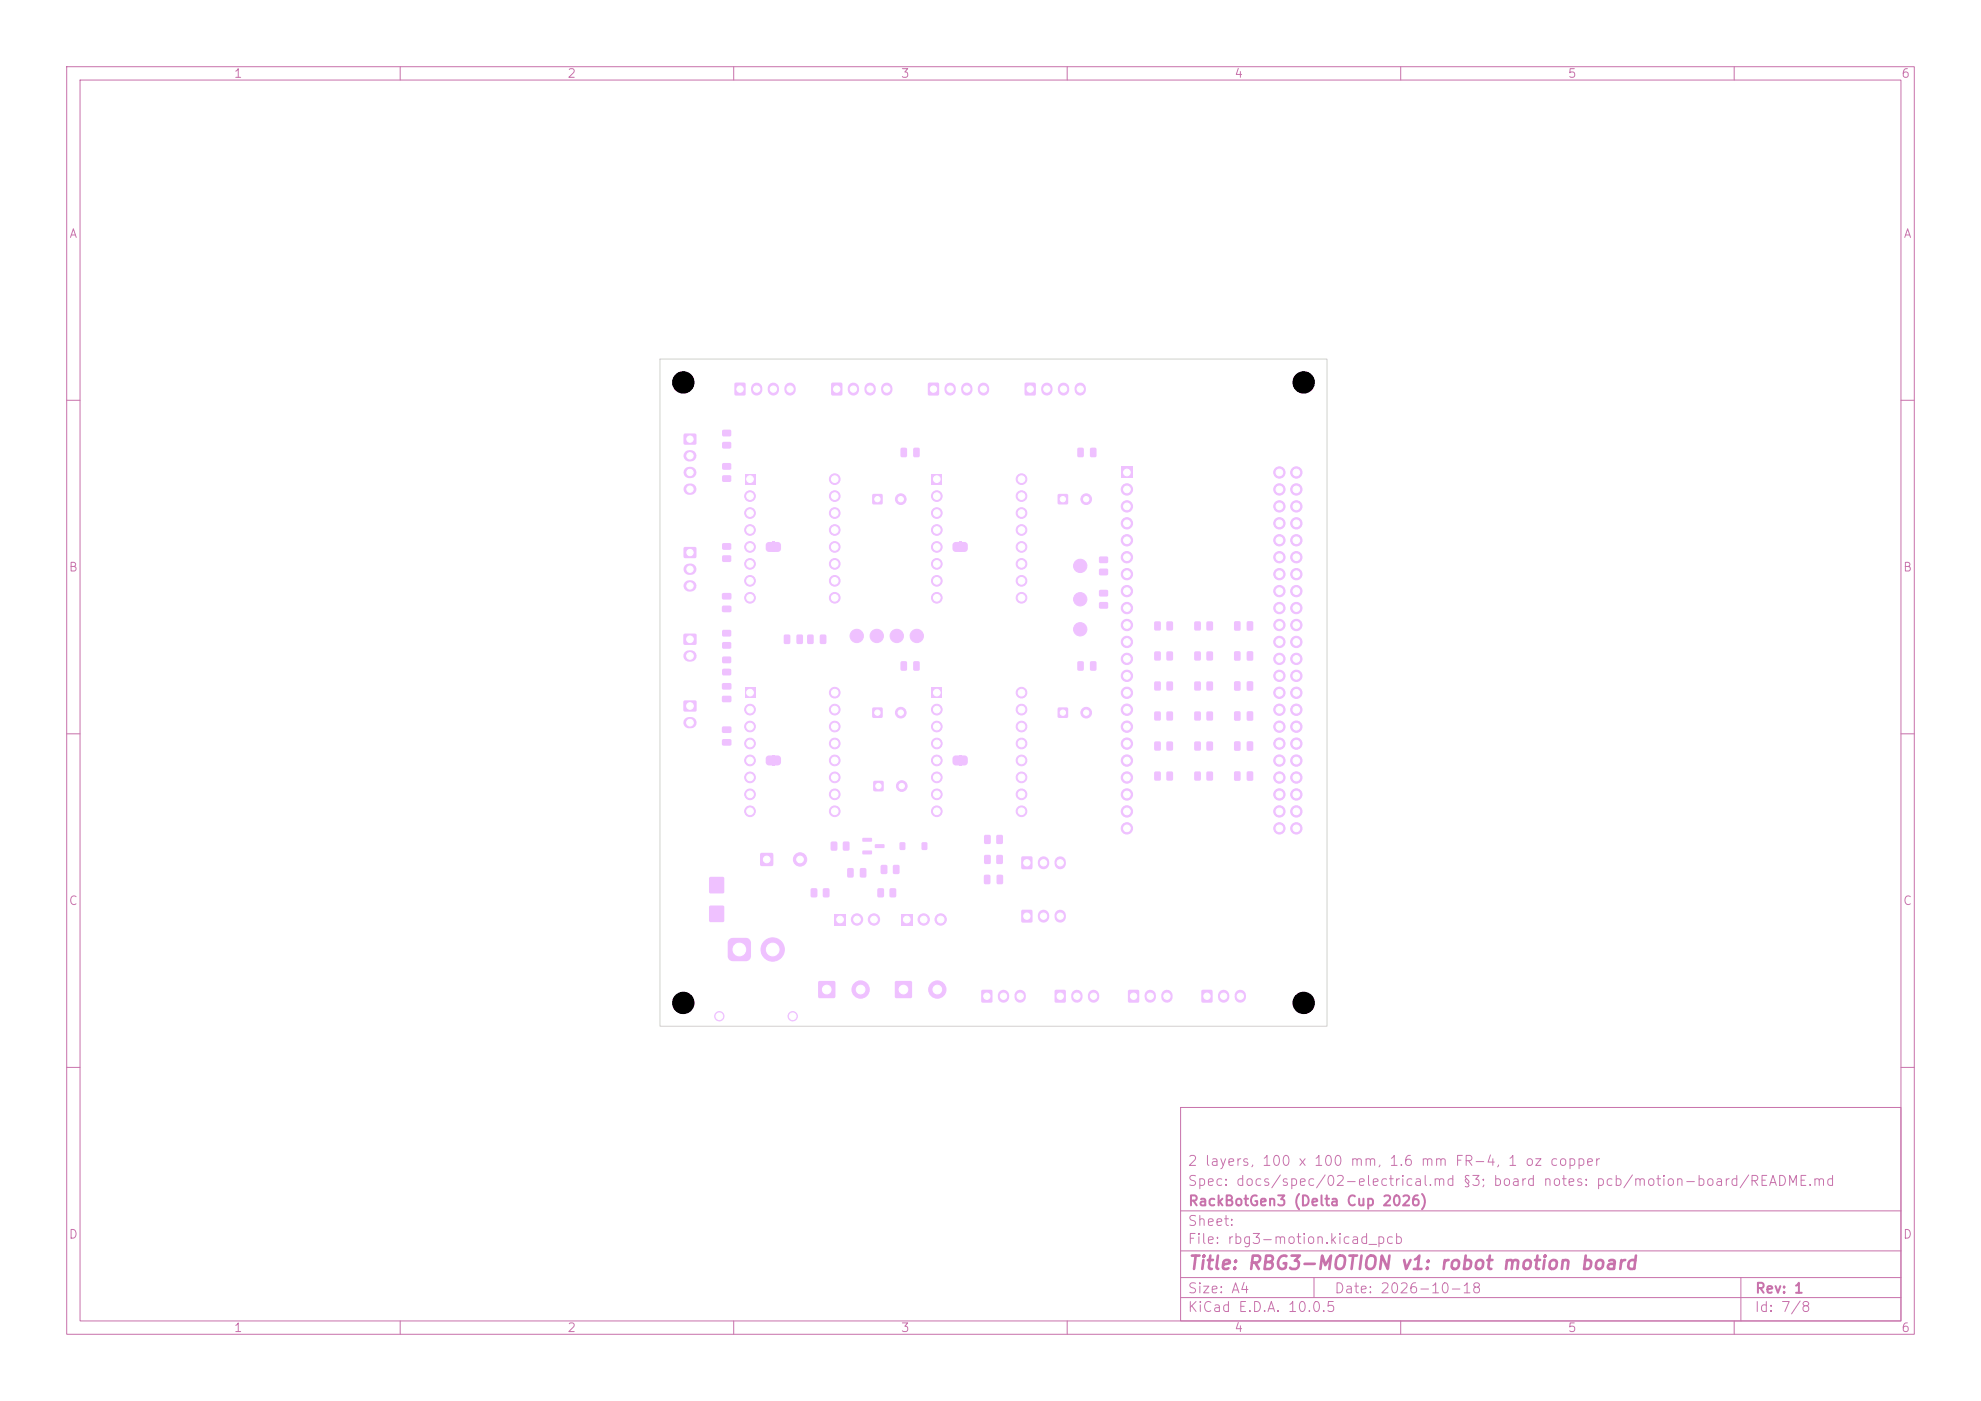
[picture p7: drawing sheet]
<svg xmlns="http://www.w3.org/2000/svg" width="297mm" height="210mm" viewBox="0 0 297 210" stroke-linecap="round" stroke-linejoin="round" font-family="sans-serif">
<defs><g id="words">
<text font-size="2" fill="#c872ab" x="178" y="190.8">Title: RBG3-MOTION v1: robot motion board</text>
<g font-size="1.5" fill="#c872ab">
<text x="178" y="178.1">Spec: docs/spec/02-electrical.md §3; board notes: pcb/motion-board/README.md</text>
<text x="178" y="175.1">2 layers, 100 x 100 mm, 1.6 mm FR-4, 1 oz copper</text>
<text x="178" y="184.1">Sheet:</text>
<text x="178" y="181.1">RackBotGen3 (Delta Cup 2026)</text>
<text x="178" y="186.8">File: rbg3-motion.kicad_pcb</text>
<text x="178" y="197">KiCad E.D.A. 10.0.5</text>
<text x="178" y="194.2">Size: A4</text>
<text x="200" y="194.2">Date: 2026-10-18</text>
<text x="263" y="197">Id: 7/8</text>
<text x="263" y="194.2">Rev: 1</text>
</g>
<g font-size="1.3" fill="#c872ab">
<text x="35" y="12">1</text>
<text x="85" y="12">2</text>
<text x="135" y="12">3</text>
<text x="185" y="12">4</text>
<text x="235" y="12">5</text>
<text x="285" y="12">6</text>
<text x="10.3" y="36">A</text>
<text x="285.3" y="36">A</text>
<text x="10.2" y="86">B</text>
<text x="285.2" y="86">B</text>
<text x="10.2" y="136">C</text>
<text x="285.2" y="136">C</text>
<text x="10.2" y="186">D</text>
<text x="285.2" y="186">D</text>
<text x="35" y="200">1</text>
<text x="85" y="200">2</text>
<text x="135" y="200">3</text>
<text x="185" y="200">4</text>
<text x="235" y="200">5</text>
<text x="285" y="200">6</text>
</g>
</g></defs>
<g fill="none" stroke="#c872ab" stroke-width=".15">
<path d="M10 10h277v190h-277zM12 12h273v186h-273zM60 10v2M110 10v2M160 10v2M210 10v2M260 10v2M10 60h2M285 60h2M10 110h2M285 110h2M10 160h2"/>
<path d="M177 166h108v32h-108zM285 160h2M60 198v2M110 198v2M160 198v2M177 194.5h108M177 191.5h108M177 187.5h108M177 181.5h108M197 191.5v3M210 198v2M260 198v2"/>
<path d="M261 191.5v6.5"/>
</g>
<g fill="#efc1ff">
<path d="M143.8 81.2h.3v1.5h-.3z"/>
<path d="M115.8 113.2h.3v1.5h-.3z"/>
<path d="M115.8 81.2h.3v1.5h-.3z"/>
<path d="M143.8 113.2h.3v1.5h-.3z"/>
</g>
<g fill="#efc1ff" stroke="#efc1ff" stroke-width=".15">
<circle cx="131.4" cy="95.3" r="1"/>
<circle cx="195.5" cy="150.3" r="1.6"/>
</g>
<path d="M169.2 148.4h1.5v1.8h-1.5z" fill="#efc1ff"/>
<path d="M172.5 149.2v.3M175 149.2v.3" fill="none" stroke="#efc1ff" stroke-width="1.7"/>
<g fill="#efc1ff">
<path d="M144.1 81.2l.7 .1 .3 .2v.8l-.3 .4h-.7z"/>
<path d="M142.9 81.4l.3-.2h.6v1.5h-.6l-.3-.2-.1-.3z"/>
<path d="M153.7 57.4h1.5v1.8h-1.5z"/>
</g>
<path d="M157 58.2v.2M159.5 58.2v.2M162 58.2v.2" fill="none" stroke="#efc1ff" stroke-width="1.7"/>
<path d="M102.5 95.1h1.9v1.5h-1.9z" fill="#efc1ff"/>
<path d="M103.3 98.3h.3" fill="none" stroke="#efc1ff" stroke-width="1.7"/>
<g fill="#efc1ff">
<path d="M185.1 106.7l.7-.1 .2 .2v1l-.2 .2-.5 .1-.3-.2z"/>
<path d="M187 106.7l.7-.1 .2 .2v1l-.2 .2-.5 .1-.3-.2z"/>
<path d="M130.8 106.1h1.5v1.5h-1.5z"/>
</g>
<circle cx="135" cy="106.8" r=".8" fill="#efc1ff" stroke="#efc1ff" stroke-width=".15"/>
<g fill="#efc1ff">
<path d="M108.3 71.3l1.2-.1 .1 .3v.6l-.2 .2-1-.1-.2-.2z"/>
<path d="M108.3 69.5l1.2-.1 .1 .3v.6l-.2 .1h-1l-.2-.2z"/>
<path d="M185.1 115.7l.7-.1 .2 .2v1l-.2 .2-.5 .1-.3-.2z"/>
<path d="M187 115.7l.7-.1 .2 .2v1l-.2 .2-.5 .1-.3-.2z"/>
<path d="M130.8 74.1h1.5v1.5h-1.5z"/>
</g>
<circle cx="135" cy="74.8" r=".8" fill="#efc1ff" stroke="#efc1ff" stroke-width=".15"/>
<path d="M158.6 74.1h1.5v1.5h-1.5z" fill="#efc1ff"/>
<circle cx="162.9" cy="74.8" r=".8" fill="#efc1ff" stroke="#efc1ff" stroke-width=".15"/>
<g fill="#efc1ff">
<path d="M164.8 90.3l1.2-.1 .2 .3-.1 .6-.2 .2-1-.1-.1-.2z"/>
<path d="M164.8 88.5l1.2-.1 .2 .3-.1 .6-.2 .1h-1l-.1-.2z"/>
<path d="M168.1 70h1.7v1.7h-1.7z"/>
</g>
<g fill="#efc1ff" stroke="#efc1ff" stroke-width=".15">
<circle cx="169" cy="73.4" r=".85"/>
<circle cx="169" cy="75.9" r=".85"/>
<circle cx="169" cy="78.4" r=".85"/>
<circle cx="169" cy="81" r=".85"/>
<circle cx="169" cy="83.5" r=".85"/>
<circle cx="169" cy="86.1" r=".85"/>
<circle cx="169" cy="88.6" r=".85"/>
<circle cx="169" cy="91.1" r=".85"/>
<circle cx="169" cy="93.7" r=".85"/>
<circle cx="169" cy="96.2" r=".85"/>
<circle cx="169" cy="98.8" r=".85"/>
<circle cx="169" cy="101.3" r=".85"/>
<circle cx="169" cy="103.8" r=".85"/>
<circle cx="169" cy="106.4" r=".85"/>
<circle cx="169" cy="108.9" r=".85"/>
<circle cx="169" cy="111.5" r=".85"/>
<circle cx="169" cy="114" r=".85"/>
<circle cx="169" cy="116.5" r=".85"/>
<circle cx="169" cy="119.1" r=".85"/>
<circle cx="169" cy="121.6" r=".85"/>
<circle cx="169" cy="124.2" r=".85"/>
<circle cx="191.8" cy="70.8" r=".85"/>
<circle cx="194.4" cy="70.8" r=".85"/>
<circle cx="191.8" cy="73.4" r=".85"/>
<circle cx="194.4" cy="73.4" r=".85"/>
<circle cx="191.8" cy="75.9" r=".85"/>
<circle cx="194.4" cy="75.9" r=".85"/>
<circle cx="191.8" cy="78.4" r=".85"/>
<circle cx="194.4" cy="78.4" r=".85"/>
<circle cx="191.8" cy="81" r=".85"/>
<circle cx="194.4" cy="81" r=".85"/>
<circle cx="191.8" cy="83.5" r=".85"/>
<circle cx="194.4" cy="83.5" r=".85"/>
<circle cx="191.8" cy="86.1" r=".85"/>
<circle cx="194.4" cy="86.1" r=".85"/>
<circle cx="191.8" cy="88.6" r=".85"/>
<circle cx="194.4" cy="88.6" r=".85"/>
<circle cx="191.8" cy="91.1" r=".85"/>
<circle cx="194.4" cy="91.1" r=".85"/>
<circle cx="191.8" cy="93.7" r=".85"/>
<circle cx="194.4" cy="93.7" r=".85"/>
<circle cx="191.8" cy="96.2" r=".85"/>
<circle cx="194.4" cy="96.2" r=".85"/>
<circle cx="191.8" cy="98.8" r=".85"/>
<circle cx="194.4" cy="98.8" r=".85"/>
<circle cx="191.8" cy="101.3" r=".85"/>
<circle cx="194.4" cy="101.3" r=".85"/>
<circle cx="191.8" cy="103.8" r=".85"/>
<circle cx="194.4" cy="103.8" r=".85"/>
<circle cx="191.8" cy="106.4" r=".85"/>
<circle cx="194.4" cy="106.4" r=".85"/>
<circle cx="191.8" cy="108.9" r=".85"/>
<circle cx="194.4" cy="108.9" r=".85"/>
<circle cx="191.8" cy="111.5" r=".85"/>
<circle cx="194.4" cy="111.5" r=".85"/>
<circle cx="191.8" cy="114" r=".85"/>
<circle cx="194.4" cy="114" r=".85"/>
<circle cx="191.8" cy="116.5" r=".85"/>
<circle cx="194.4" cy="116.5" r=".85"/>
<circle cx="191.8" cy="119.1" r=".85"/>
<circle cx="194.4" cy="119.1" r=".85"/>
<circle cx="191.8" cy="121.6" r=".85"/>
<circle cx="194.4" cy="121.6" r=".85"/>
<circle cx="191.8" cy="124.2" r=".85"/>
<circle cx="194.4" cy="124.2" r=".85"/>
<circle cx="162" cy="89.8" r="1"/>
</g>
<g fill="#efc1ff">
<path d="M164.8 85.3l1.2-.1 .2 .3-.1 .6-.2 .2-1-.1-.1-.2z"/>
<path d="M164.8 83.5l1.2-.1 .2 .3-.1 .6-.2 .1h-1l-.1-.2z"/>
</g>
<circle cx="102.4" cy="150.3" r="1.6" fill="#efc1ff" stroke="#efc1ff" stroke-width=".15"/>
<path d="M158.2 148.4h1.5v1.8h-1.5z" fill="#efc1ff"/>
<path d="M161.5 149.2v.3M164 149.2v.3" fill="none" stroke="#efc1ff" stroke-width="1.7"/>
<g fill="#efc1ff">
<path d="M129.3 125.6h1.4v.5l-.1 .1h-1.2l-.1-.2z"/>
<path d="M129.3 127.5h1.4v.5l-.1 .1h-1.2l-.1-.2z"/>
<path d="M131.2 126.6l1.3-.1 .1 .5-.1 .1h-1.3l-.1-.1z"/>
</g>
<g fill="#efc1ff" stroke="#efc1ff" stroke-width=".15">
<circle cx="128.4" cy="95.3" r="1"/>
<circle cx="162" cy="94.3" r="1"/>
</g>
<path d="M110.2 57.4h1.5v1.8h-1.5z" fill="#efc1ff"/>
<path d="M113.4 58.2v.2M115.9 58.2v.2M118.4 58.2v.2" fill="none" stroke="#efc1ff" stroke-width="1.7"/>
<path d="M114 127.9h1.9v1.9h-1.9z" fill="#efc1ff"/>
<circle cx="119.9" cy="128.8" r="1" fill="#efc1ff" stroke="#efc1ff" stroke-width=".15"/>
<g fill="#efc1ff">
<path d="M135.1 99.2l.6-.1 .3 .2v1l-.2 .2-.6 .1-.2-.2z"/>
<path d="M137 99.2l.6-.1 .3 .2v1l-.2 .2-.6 .1-.2-.2z"/>
<path d="M147.6 131.2l.7-.1 .2 .2v1l-.2 .2-.5 .1-.3-.2z"/>
<path d="M149.5 131.2l.7-.1 .2 .2v1l-.2 .2-.5 .1-.3-.2z"/>
<path d="M139.2 57.4h1.5v1.8h-1.5z"/>
</g>
<path d="M142.4 58.2v.2M144.9 58.2v.2M147.5 58.2v.2" fill="none" stroke="#efc1ff" stroke-width="1.7"/>
<g fill="#efc1ff">
<path d="M124.6 126.2l.7-.1 .2 .2v1l-.1 .2h-.6l-.3-.1z"/>
<path d="M126.4 126.2l.7-.1 .3 .2v1l-.2 .2h-.6l-.2-.1z"/>
<path d="M153.2 128.4h1.5v1.8h-1.5z"/>
</g>
<path d="M156.5 129.2v.3M159 129.2v.3" fill="none" stroke="#efc1ff" stroke-width="1.7"/>
<g fill="#efc1ff">
<path d="M161.6 67.2l.7-.1 .2 .2v1l-.2 .2h-.5l-.3-.1z"/>
<path d="M163.5 67.2l.7-.1 .2 .2v1l-.2 .2h-.5l-.3-.1z"/>
<path d="M153.2 136.4h1.5v1.8h-1.5z"/>
</g>
<path d="M156.5 137.2v.3M159 137.2v.3" fill="none" stroke="#efc1ff" stroke-width="1.7"/>
<g fill="#efc1ff">
<path d="M106.4 135.8h2.1v2.4h-2.1z"/>
<path d="M106.4 131.5h2.1v2.4h-2.1z"/>
<path d="M108.3 100.3l1.2-.1 .1 .3v.6l-.2 .2-1-.1-.2-.2z"/>
<path d="M108.3 98.5l1.2-.1 .1 .3v.6l-.2 .1h-1l-.2-.2z"/>
<path d="M173.1 115.7l.7-.1 .2 .2 .1 1-.2 .2h-.6l-.3-.1z"/>
<path d="M174.9 115.7l.7-.1 .3 .2v1l-.2 .2h-.6l-.2-.1z"/>
<path d="M134.2 147.1h2.5v2.5h-2.5z"/>
</g>
<g fill="#efc1ff" stroke="#efc1ff" stroke-width=".15">
<circle cx="140.5" cy="148.3" r="1.3"/>
<circle cx="102.4" cy="57.3" r="1.6"/>
</g>
<g fill="#efc1ff">
<path d="M173.1 97.7l.7-.1 .2 .2 .1 1-.2 .2h-.6l-.3-.1z"/>
<path d="M174.9 97.7l.7-.1 .3 .2v1l-.2 .2h-.6l-.2-.1z"/>
<path d="M173.1 106.7l.7-.1 .2 .2 .1 1-.2 .2h-.6l-.3-.1z"/>
<path d="M174.9 106.7l.7-.1 .3 .2v1l-.2 .2h-.6l-.2-.1z"/>
</g>
<circle cx="137.4" cy="95.3" r="1" fill="#efc1ff" stroke="#efc1ff" stroke-width=".15"/>
<g fill="#efc1ff">
<path d="M108.3 110.9l1.2-.1 .2 .2v.6l-.3 .2h-1l-.2-.3z"/>
<path d="M108.3 109l1.2-.1 .2 .2v.6l-.3 .2h-1l-.2-.3z"/>
<path d="M158.6 106.1h1.5v1.5h-1.5z"/>
</g>
<circle cx="162.9" cy="106.8" r=".8" fill="#efc1ff" stroke="#efc1ff" stroke-width=".15"/>
<path d="M135.1 137h1.7v1.7h-1.7z" fill="#efc1ff"/>
<g fill="#efc1ff" stroke="#efc1ff" stroke-width=".15">
<circle cx="138.5" cy="137.8" r=".85"/>
<circle cx="141" cy="137.8" r=".85"/>
</g>
<g fill="#efc1ff">
<path d="M121.6 133.2l.7-.1 .2 .2v1l-.1 .2h-.6l-.3-.1z"/>
<path d="M123.4 133.2l.7-.1 .3 .2v1l-.2 .2h-.6l-.2-.1z"/>
<path d="M139.6 71h1.6v1.6h-1.6z"/>
</g>
<g fill="#efc1ff" stroke="#efc1ff" stroke-width=".15">
<circle cx="140.4" cy="74.4" r=".8"/>
<circle cx="140.4" cy="76.9" r=".8"/>
<circle cx="140.4" cy="79.4" r=".8"/>
<circle cx="140.4" cy="82" r=".8"/>
<circle cx="140.4" cy="84.5" r=".8"/>
<circle cx="140.4" cy="87.1" r=".8"/>
<circle cx="140.4" cy="89.6" r=".8"/>
<circle cx="153.2" cy="89.6" r=".8"/>
<circle cx="153.2" cy="87.1" r=".8"/>
<circle cx="153.2" cy="84.5" r=".8"/>
<circle cx="153.2" cy="82" r=".8"/>
<circle cx="153.2" cy="79.4" r=".8"/>
<circle cx="153.2" cy="76.9" r=".8"/>
<circle cx="153.2" cy="74.4" r=".8"/>
<circle cx="153.2" cy="71.8" r=".8"/>
</g>
<g fill="#efc1ff">
<path d="M132.1 129.7l.7-.1 .2 .2v1l-.1 .2h-.6l-.3-.1z"/>
<path d="M133.9 129.7l.7-.1 .3 .2v1l-.2 .2h-.6l-.2-.1z"/>
<path d="M127.1 130.2l.6-.1 .3 .2v1l-.2 .2-.6 .1-.2-.2z"/>
<path d="M129 130.2l.6-.1 .3 .2v1l-.2 .2-.6 .1-.2-.2z"/>
<path d="M108.3 83.3l1.2-.1 .1 .3v.6l-.2 .2-1-.1-.2-.2z"/>
<path d="M108.3 81.5l1.2-.1 .1 .3v.6l-.2 .1h-1l-.2-.2z"/>
<path d="M179.1 97.7l.7-.1 .2 .2 .1 1-.2 .2h-.6l-.3-.1z"/>
<path d="M180.9 97.7l.7-.1 .3 .2v1l-.2 .2h-.6l-.2-.1z"/>
<path d="M102.5 65h1.8v1.6h-1.8z"/>
</g>
<path d="M103.3 68.3h.3M103.3 70.8h.3M103.3 73.3h.3" fill="none" stroke="#efc1ff" stroke-width="1.7"/>
<path d="M102.5 105.1h1.9v1.5h-1.9z" fill="#efc1ff"/>
<path d="M103.3 108.3h.3" fill="none" stroke="#efc1ff" stroke-width="1.7"/>
<path d="M122.7 147.1h2.5v2.5h-2.5z" fill="#efc1ff"/>
<circle cx="129" cy="148.3" r="1.3" fill="#efc1ff" stroke="#efc1ff" stroke-width=".15"/>
<g fill="#efc1ff">
<path d="M161.6 99.2l.7-.1 .2 .2v1l-.2 .2-.5 .1-.3-.2z"/>
<path d="M163.5 99.2l.7-.1 .2 .2v1l-.2 .2-.5 .1-.3-.2z"/>
</g>
<circle cx="195.5" cy="57.3" r="1.6" fill="#efc1ff" stroke="#efc1ff" stroke-width=".15"/>
<g fill="#efc1ff">
<path d="M108.3 90.9l1.2-.1 .2 .2v.6l-.3 .2h-1l-.2-.3z"/>
<path d="M108.3 89l1.2-.1 .2 .2v.6l-.3 .2h-1l-.2-.3z"/>
<path d="M179.1 102.2l.7-.1 .2 .2 .1 1-.2 .2h-.6l-.3-.1z"/>
<path d="M180.9 102.2l.7-.1 .3 .2v1l-.2 .2h-.6l-.2-.1z"/>
<path d="M139.6 103h1.6v1.6h-1.6z"/>
</g>
<g fill="#efc1ff" stroke="#efc1ff" stroke-width=".15">
<circle cx="140.4" cy="106.4" r=".8"/>
<circle cx="140.4" cy="108.9" r=".8"/>
<circle cx="140.4" cy="111.4" r=".8"/>
<circle cx="140.4" cy="114" r=".8"/>
<circle cx="140.4" cy="116.5" r=".8"/>
<circle cx="140.4" cy="119.1" r=".8"/>
<circle cx="140.4" cy="121.6" r=".8"/>
<circle cx="153.2" cy="121.6" r=".8"/>
<circle cx="153.2" cy="119.1" r=".8"/>
<circle cx="153.2" cy="116.5" r=".8"/>
<circle cx="153.2" cy="114" r=".8"/>
<circle cx="153.2" cy="111.4" r=".8"/>
<circle cx="153.2" cy="108.9" r=".8"/>
<circle cx="153.2" cy="106.4" r=".8"/>
<circle cx="153.2" cy="103.8" r=".8"/>
</g>
<g fill="#efc1ff">
<path d="M121.1 95.2l.6-.1 .3 .2v1l-.2 .2-.6 .1-.2-.2z"/>
<path d="M123 95.2l.6-.1 .3 .2v1l-.2 .2-.6 .1-.2-.2z"/>
<path d="M185.1 111.2l.7-.1 .2 .2v1l-.2 .2-.5 .1-.3-.2z"/>
<path d="M187 111.2l.7-.1 .2 .2v1l-.2 .2-.5 .1-.3-.2z"/>
<path d="M185.1 93.2l.7-.1 .2 .2v1l-.2 .2-.5 .1-.3-.2z"/>
<path d="M187 93.2l.7-.1 .2 .2v1l-.2 .2-.5 .1-.3-.2z"/>
<path d="M179.1 111.2l.7-.1 .2 .2 .1 1-.2 .2h-.6l-.3-.1z"/>
<path d="M180.9 111.2l.7-.1 .3 .2v1l-.2 .2h-.6l-.2-.1z"/>
<path d="M135.1 67.2l.6-.1 .3 .2v1l-.2 .2h-.6l-.2-.1z"/>
<path d="M137 67.2l.6-.1 .3 .2v1l-.2 .2h-.6l-.2-.1z"/>
<path d="M111.6 71h1.6v1.6h-1.6z"/>
</g>
<g fill="#efc1ff" stroke="#efc1ff" stroke-width=".15">
<circle cx="112.4" cy="74.4" r=".8"/>
<circle cx="112.4" cy="76.9" r=".8"/>
<circle cx="112.4" cy="79.4" r=".8"/>
<circle cx="112.4" cy="82" r=".8"/>
<circle cx="112.4" cy="84.5" r=".8"/>
<circle cx="112.4" cy="87.1" r=".8"/>
<circle cx="112.4" cy="89.6" r=".8"/>
<circle cx="125.1" cy="89.6" r=".8"/>
<circle cx="125.1" cy="87.1" r=".8"/>
<circle cx="125.1" cy="84.5" r=".8"/>
<circle cx="125.1" cy="82" r=".8"/>
<circle cx="125.1" cy="79.4" r=".8"/>
<circle cx="125.1" cy="76.9" r=".8"/>
<circle cx="125.1" cy="74.4" r=".8"/>
<circle cx="125.1" cy="71.8" r=".8"/>
</g>
<g fill="#efc1ff">
<path d="M131.6 133.2l.7-.1 .2 .2v1l-.1 .2h-.6l-.3-.1z"/>
<path d="M133.4 133.2l.7-.1 .3 .2v1l-.2 .2h-.6l-.2-.1z"/>
<path d="M108.3 66.3l1.2-.1 .1 .3v.6l-.2 .1h-1l-.2-.2z"/>
<path d="M108.3 64.5l1.2-.1 .1 .2v.7l-.2 .1h-1l-.2-.2z"/>
<path d="M134.9 126.3h.8v1.1h-.8z"/>
<path d="M138.2 126.3h.8v1.1h-.8z"/>
<path d="M131 117.1h1.4v1.5h-1.4z"/>
</g>
<circle cx="135.2" cy="117.8" r=".8" fill="#efc1ff" stroke="#efc1ff" stroke-width=".15"/>
<path d="M102.5 82h1.8v1.6h-1.8z" fill="#efc1ff"/>
<path d="M103.3 85.3h.3M103.3 87.8h.3" fill="none" stroke="#efc1ff" stroke-width="1.7"/>
<g fill="#efc1ff" stroke="#efc1ff" stroke-width=".15">
<circle cx="118.8" cy="152.3" r=".7"/>
<circle cx="107.8" cy="152.3" r=".7"/>
</g>
<path d="M109.3 140.9l.2-.2 .4-.1h1.9l.5 .1 .2 .3 .1 .4v1.9l-.2 .5-.2 .2-.4 .1h-1.9l-.5-.2-.2-.3-.1-.3v-1.9z" fill="#efc1ff"/>
<g fill="#efc1ff" stroke="#efc1ff" stroke-width=".15">
<circle cx="115.8" cy="142.3" r="1.75"/>
<circle cx="162" cy="84.8" r="1"/>
</g>
<g fill="#efc1ff">
<path d="M116.1 113.2l.7 .1 .3 .2v.8l-.3 .4h-.7z"/>
<path d="M114.9 113.4l.3-.2h.6v1.5h-.6l-.3-.2-.1-.3z"/>
<path d="M179.1 93.2l.7-.1 .2 .2 .1 1-.2 .2h-.6l-.3-.1z"/>
<path d="M180.9 93.2l.7-.1 .3 .2v1l-.2 .2h-.6l-.2-.1z"/>
<path d="M173.1 93.2l.7-.1 .2 .2 .1 1-.2 .2h-.6l-.3-.1z"/>
<path d="M174.9 93.2l.7-.1 .3 .2v1l-.2 .2h-.6l-.2-.1z"/>
<path d="M179.1 115.7l.7-.1 .2 .2 .1 1-.2 .2h-.6l-.3-.1z"/>
<path d="M180.9 115.7l.7-.1 .3 .2v1l-.2 .2h-.6l-.2-.1z"/>
<path d="M173.1 111.2l.7-.1 .2 .2 .1 1-.2 .2h-.6l-.3-.1z"/>
<path d="M174.9 111.2l.7-.1 .3 .2v1l-.2 .2h-.6l-.2-.1z"/>
<path d="M147.2 148.4h1.5v1.8h-1.5z"/>
</g>
<path d="M150.5 149.2v.3M153 149.2v.3" fill="none" stroke="#efc1ff" stroke-width="1.7"/>
<g fill="#efc1ff">
<path d="M185.1 97.7l.7-.1 .2 .2v1l-.2 .2-.5 .1-.3-.2z"/>
<path d="M187 97.7l.7-.1 .2 .2v1l-.2 .2-.5 .1-.3-.2z"/>
<path d="M108.3 104.4l1.2-.1 .2 .2v.6l-.3 .2h-1l-.2-.3z"/>
<path d="M108.3 102.5l1.2-.1 .2 .2v.6l-.3 .2h-1l-.2-.3z"/>
</g>
<circle cx="134.4" cy="95.3" r="1" fill="#efc1ff" stroke="#efc1ff" stroke-width=".15"/>
<path d="M180.2 148.4h1.5v1.8h-1.5z" fill="#efc1ff"/>
<path d="M183.5 149.2v.3M186 149.2v.3" fill="none" stroke="#efc1ff" stroke-width="1.7"/>
<path d="M111.6 103h1.6v1.6h-1.6z" fill="#efc1ff"/>
<g fill="#efc1ff" stroke="#efc1ff" stroke-width=".15">
<circle cx="112.4" cy="106.4" r=".8"/>
<circle cx="112.4" cy="108.9" r=".8"/>
<circle cx="112.4" cy="111.4" r=".8"/>
<circle cx="112.4" cy="114" r=".8"/>
<circle cx="112.4" cy="116.5" r=".8"/>
<circle cx="112.4" cy="119.1" r=".8"/>
<circle cx="112.4" cy="121.6" r=".8"/>
<circle cx="125.1" cy="121.6" r=".8"/>
<circle cx="125.1" cy="119.1" r=".8"/>
<circle cx="125.1" cy="116.5" r=".8"/>
<circle cx="125.1" cy="114" r=".8"/>
<circle cx="125.1" cy="111.4" r=".8"/>
<circle cx="125.1" cy="108.9" r=".8"/>
<circle cx="125.1" cy="106.4" r=".8"/>
<circle cx="125.1" cy="103.8" r=".8"/>
</g>
<g fill="#efc1ff">
<path d="M116.1 81.2l.7 .1 .3 .2v.8l-.3 .4h-.7z"/>
<path d="M114.9 81.4l.3-.2h.6v1.5h-.6l-.3-.2-.1-.3z"/>
<path d="M144.1 113.2l.7 .1 .3 .2v.8l-.3 .4h-.7z"/>
<path d="M142.9 113.4l.3-.2h.6v1.5h-.6l-.3-.2-.1-.3z"/>
<path d="M147.6 125.2l.7-.1 .2 .2 .1 1-.2 .2h-.6l-.3-.1z"/>
<path d="M149.4 125.2l.7-.1 .3 .2v1l-.2 .2h-.6l-.2-.1z"/>
<path d="M179.1 106.7l.7-.1 .2 .2 .1 1-.2 .2h-.6l-.3-.1z"/>
<path d="M180.9 106.7l.7-.1 .3 .2v1l-.2 .2h-.6l-.2-.1z"/>
<path d="M125.1 137h1.7v1.7h-1.7z"/>
</g>
<g fill="#efc1ff" stroke="#efc1ff" stroke-width=".15">
<circle cx="128.5" cy="137.8" r=".85"/>
<circle cx="131" cy="137.8" r=".85"/>
</g>
<g fill="#efc1ff">
<path d="M185.1 102.2l.7-.1 .2 .2v1l-.2 .2-.5 .1-.3-.2z"/>
<path d="M187 102.2l.7-.1 .2 .2v1l-.2 .2-.5 .1-.3-.2z"/>
<path d="M173.1 102.2l.7-.1 .2 .2 .1 1-.2 .2h-.6l-.3-.1z"/>
<path d="M174.9 102.2l.7-.1 .3 .2v1l-.2 .2h-.6l-.2-.1z"/>
<path d="M108.3 96.3l1.2-.1 .1 .3v.6l-.2 .2-1-.1-.2-.2z"/>
<path d="M108.3 94.5l1.2-.1 .1 .3v.6l-.2 .1h-1l-.2-.2z"/>
<path d="M124.7 57.4h1.5v1.8h-1.5z"/>
</g>
<path d="M127.9 58.2v.2M130.4 58.2v.2M132.9 58.2v.2" fill="none" stroke="#efc1ff" stroke-width="1.7"/>
<g fill="#efc1ff">
<path d="M117.6 95.2l.6-.1 .3 .2v1l-.2 .2-.6 .1-.2-.2z"/>
<path d="M119.5 95.2l.6-.1 .3 .2v1l-.2 .2-.6 .1-.2-.2z"/>
<path d="M147.6 128.2l.7-.1 .2 .2 .1 1-.2 .2h-.6l-.3-.1z"/>
<path d="M149.4 128.2l.7-.1 .3 .2v1l-.2 .2h-.6l-.2-.1z"/>
</g>
<path d="M98.9 53.8h100.1v100h-100.1z" fill="none" stroke="#d0d2cd" stroke-width=".15"/>
<g fill="#000" stroke="#000" stroke-width=".15">
<circle cx="102.4" cy="57.3" r="1.6"/>
<circle cx="195.5" cy="57.3" r="1.6"/>
<circle cx="102.4" cy="150.3" r="1.6"/>
<circle cx="195.5" cy="150.3" r="1.6"/>
</g>
<g fill="#fff" stroke="#fff" stroke-width=".15">
<circle cx="170" cy="149.3" r=".48"/>
<circle cx="172.5" cy="149.3" r=".48"/>
<circle cx="175" cy="149.3" r=".48"/>
<circle cx="154.5" cy="58.3" r=".47"/>
<circle cx="157" cy="58.3" r=".48"/>
<circle cx="159.5" cy="58.3" r=".47"/>
<circle cx="162" cy="58.3" r=".48"/>
<circle cx="103.4" cy="95.8" r=".5"/>
<circle cx="103.4" cy="98.3" r=".5"/>
<circle cx="131.5" cy="106.8" r=".4"/>
<circle cx="135" cy="106.8" r=".4"/>
<circle cx="131.5" cy="74.8" r=".4"/>
<circle cx="135" cy="74.8" r=".4"/>
<circle cx="159.4" cy="74.8" r=".4"/>
<circle cx="162.9" cy="74.8" r=".4"/>
<circle cx="169" cy="70.8" r=".5"/>
<circle cx="169" cy="73.4" r=".5"/>
<circle cx="169" cy="75.9" r=".5"/>
<circle cx="169" cy="78.4" r=".5"/>
<circle cx="169" cy="81" r=".5"/>
<circle cx="169" cy="83.5" r=".5"/>
<circle cx="169" cy="86.1" r=".5"/>
<circle cx="169" cy="88.6" r=".5"/>
<circle cx="169" cy="91.1" r=".5"/>
<circle cx="169" cy="93.7" r=".5"/>
<circle cx="169" cy="96.2" r=".5"/>
<circle cx="169" cy="98.8" r=".5"/>
<circle cx="169" cy="101.3" r=".5"/>
<circle cx="169" cy="103.8" r=".5"/>
<circle cx="169" cy="106.4" r=".5"/>
<circle cx="169" cy="108.9" r=".5"/>
<circle cx="169" cy="111.5" r=".5"/>
<circle cx="169" cy="114" r=".5"/>
<circle cx="169" cy="116.5" r=".5"/>
<circle cx="169" cy="119.1" r=".5"/>
<circle cx="169" cy="121.6" r=".5"/>
<circle cx="169" cy="124.2" r=".5"/>
<circle cx="191.8" cy="70.8" r=".5"/>
<circle cx="194.4" cy="70.8" r=".5"/>
<circle cx="191.8" cy="73.4" r=".5"/>
<circle cx="194.4" cy="73.4" r=".5"/>
<circle cx="191.8" cy="75.9" r=".5"/>
<circle cx="194.4" cy="75.9" r=".5"/>
<circle cx="191.8" cy="78.4" r=".5"/>
<circle cx="194.4" cy="78.4" r=".5"/>
<circle cx="191.8" cy="81" r=".5"/>
<circle cx="194.4" cy="81" r=".5"/>
<circle cx="191.8" cy="83.5" r=".5"/>
<circle cx="194.4" cy="83.5" r=".5"/>
<circle cx="191.8" cy="86.1" r=".5"/>
<circle cx="194.4" cy="86.1" r=".5"/>
<circle cx="191.8" cy="88.6" r=".5"/>
<circle cx="194.4" cy="88.6" r=".5"/>
<circle cx="191.8" cy="91.1" r=".5"/>
<circle cx="194.4" cy="91.1" r=".5"/>
<circle cx="191.8" cy="93.7" r=".5"/>
<circle cx="194.4" cy="93.7" r=".5"/>
<circle cx="191.8" cy="96.2" r=".5"/>
<circle cx="194.4" cy="96.2" r=".5"/>
<circle cx="191.8" cy="98.8" r=".5"/>
<circle cx="194.4" cy="98.8" r=".5"/>
<circle cx="191.8" cy="101.3" r=".5"/>
<circle cx="194.4" cy="101.3" r=".5"/>
<circle cx="191.8" cy="103.8" r=".5"/>
<circle cx="194.4" cy="103.8" r=".5"/>
<circle cx="191.8" cy="106.4" r=".5"/>
<circle cx="194.4" cy="106.4" r=".5"/>
<circle cx="191.8" cy="108.9" r=".5"/>
<circle cx="194.4" cy="108.9" r=".5"/>
<circle cx="191.8" cy="111.5" r=".5"/>
<circle cx="194.4" cy="111.5" r=".5"/>
<circle cx="191.8" cy="114" r=".5"/>
<circle cx="194.4" cy="114" r=".5"/>
<circle cx="191.8" cy="116.5" r=".5"/>
<circle cx="194.4" cy="116.5" r=".5"/>
<circle cx="191.8" cy="119.1" r=".5"/>
<circle cx="194.4" cy="119.1" r=".5"/>
<circle cx="191.8" cy="121.6" r=".5"/>
<circle cx="194.4" cy="121.6" r=".5"/>
<circle cx="191.8" cy="124.2" r=".5"/>
<circle cx="194.4" cy="124.2" r=".5"/>
<circle cx="159" cy="149.3" r=".48"/>
<circle cx="161.5" cy="149.3" r=".48"/>
<circle cx="164" cy="149.3" r=".48"/>
<circle cx="110.9" cy="58.3" r=".47"/>
<circle cx="113.4" cy="58.3" r=".48"/>
<circle cx="115.9" cy="58.3" r=".47"/>
<circle cx="118.4" cy="58.3" r=".48"/>
<circle cx="114.9" cy="128.8" r=".5"/>
<circle cx="119.9" cy="128.8" r=".5"/>
<circle cx="139.9" cy="58.3" r=".47"/>
<circle cx="142.4" cy="58.3" r=".47"/>
<circle cx="144.9" cy="58.3" r=".47"/>
<circle cx="147.5" cy="58.3" r=".47"/>
<circle cx="154" cy="129.3" r=".48"/>
<circle cx="156.5" cy="129.3" r=".48"/>
<circle cx="159" cy="129.3" r=".48"/>
<circle cx="154" cy="137.3" r=".48"/>
<circle cx="156.5" cy="137.3" r=".48"/>
<circle cx="159" cy="137.3" r=".48"/>
<circle cx="135.4" cy="148.3" r=".65"/>
<circle cx="140.5" cy="148.3" r=".65"/>
<circle cx="159.4" cy="106.8" r=".4"/>
<circle cx="162.9" cy="106.8" r=".4"/>
<circle cx="135.9" cy="137.8" r=".5"/>
<circle cx="138.5" cy="137.8" r=".5"/>
<circle cx="141" cy="137.8" r=".5"/>
<circle cx="140.4" cy="71.8" r=".5"/>
<circle cx="140.4" cy="74.4" r=".5"/>
<circle cx="140.4" cy="76.9" r=".5"/>
<circle cx="140.4" cy="79.4" r=".5"/>
<circle cx="140.4" cy="82" r=".5"/>
<circle cx="140.4" cy="84.5" r=".5"/>
<circle cx="140.4" cy="87.1" r=".5"/>
<circle cx="140.4" cy="89.6" r=".5"/>
<circle cx="153.2" cy="89.6" r=".5"/>
<circle cx="153.2" cy="87.1" r=".5"/>
<circle cx="153.2" cy="84.5" r=".5"/>
<circle cx="153.2" cy="82" r=".5"/>
<circle cx="153.2" cy="79.4" r=".5"/>
<circle cx="153.2" cy="76.9" r=".5"/>
<circle cx="153.2" cy="74.4" r=".5"/>
<circle cx="153.2" cy="71.8" r=".5"/>
<circle cx="103.4" cy="65.8" r=".48"/>
<circle cx="103.4" cy="68.3" r=".48"/>
<circle cx="103.4" cy="70.8" r=".48"/>
<circle cx="103.4" cy="73.3" r=".48"/>
<circle cx="103.4" cy="105.8" r=".5"/>
<circle cx="103.4" cy="108.3" r=".5"/>
<circle cx="123.9" cy="148.3" r=".65"/>
<circle cx="129" cy="148.3" r=".65"/>
<circle cx="140.4" cy="103.8" r=".5"/>
<circle cx="140.4" cy="106.4" r=".5"/>
<circle cx="140.4" cy="108.9" r=".5"/>
<circle cx="140.4" cy="111.4" r=".5"/>
<circle cx="140.4" cy="114" r=".5"/>
<circle cx="140.4" cy="116.5" r=".5"/>
<circle cx="140.4" cy="119.1" r=".5"/>
<circle cx="140.4" cy="121.6" r=".5"/>
<circle cx="153.2" cy="121.6" r=".5"/>
<circle cx="153.2" cy="119.1" r=".5"/>
<circle cx="153.2" cy="116.5" r=".5"/>
<circle cx="153.2" cy="114" r=".5"/>
<circle cx="153.2" cy="111.4" r=".5"/>
<circle cx="153.2" cy="108.9" r=".5"/>
<circle cx="153.2" cy="106.4" r=".5"/>
<circle cx="153.2" cy="103.8" r=".5"/>
<circle cx="112.4" cy="71.8" r=".5"/>
<circle cx="112.4" cy="74.4" r=".5"/>
<circle cx="112.4" cy="76.9" r=".5"/>
<circle cx="112.4" cy="79.4" r=".5"/>
<circle cx="112.4" cy="82" r=".5"/>
<circle cx="112.4" cy="84.5" r=".5"/>
<circle cx="112.4" cy="87.1" r=".5"/>
<circle cx="112.4" cy="89.6" r=".5"/>
<circle cx="125.1" cy="89.6" r=".5"/>
<circle cx="125.1" cy="87.1" r=".5"/>
<circle cx="125.1" cy="84.5" r=".5"/>
<circle cx="125.1" cy="82" r=".5"/>
<circle cx="125.1" cy="79.4" r=".5"/>
<circle cx="125.1" cy="76.9" r=".5"/>
<circle cx="125.1" cy="74.4" r=".5"/>
<circle cx="125.1" cy="71.8" r=".5"/>
<circle cx="131.7" cy="117.8" r=".4"/>
<circle cx="135.2" cy="117.8" r=".4"/>
<circle cx="103.4" cy="82.8" r=".48"/>
<circle cx="103.4" cy="85.3" r=".48"/>
<circle cx="103.4" cy="87.8" r=".48"/>
<circle cx="118.8" cy="152.3" r=".5"/>
<circle cx="107.8" cy="152.3" r=".5"/>
<circle cx="110.8" cy="142.3" r=".95"/>
<circle cx="115.8" cy="142.3" r=".95"/>
<circle cx="148" cy="149.3" r=".48"/>
<circle cx="150.5" cy="149.3" r=".48"/>
<circle cx="153" cy="149.3" r=".48"/>
<circle cx="181" cy="149.3" r=".48"/>
<circle cx="183.5" cy="149.3" r=".48"/>
<circle cx="186" cy="149.3" r=".48"/>
<circle cx="112.4" cy="103.8" r=".5"/>
<circle cx="112.4" cy="106.4" r=".5"/>
<circle cx="112.4" cy="108.9" r=".5"/>
<circle cx="112.4" cy="111.4" r=".5"/>
<circle cx="112.4" cy="114" r=".5"/>
<circle cx="112.4" cy="116.5" r=".5"/>
<circle cx="112.4" cy="119.1" r=".5"/>
<circle cx="112.4" cy="121.6" r=".5"/>
<circle cx="125.1" cy="121.6" r=".5"/>
<circle cx="125.1" cy="119.1" r=".5"/>
<circle cx="125.1" cy="116.5" r=".5"/>
<circle cx="125.1" cy="114" r=".5"/>
<circle cx="125.1" cy="111.4" r=".5"/>
<circle cx="125.1" cy="108.9" r=".5"/>
<circle cx="125.1" cy="106.4" r=".5"/>
<circle cx="125.1" cy="103.8" r=".5"/>
<circle cx="125.9" cy="137.8" r=".5"/>
<circle cx="128.5" cy="137.8" r=".5"/>
<circle cx="131" cy="137.8" r=".5"/>
<circle cx="125.4" cy="58.3" r=".48"/>
<circle cx="127.9" cy="58.3" r=".47"/>
<circle cx="130.4" cy="58.3" r=".47"/>
<circle cx="132.9" cy="58.3" r=".47"/>
</g>
<use href="#words"/>
</svg>
